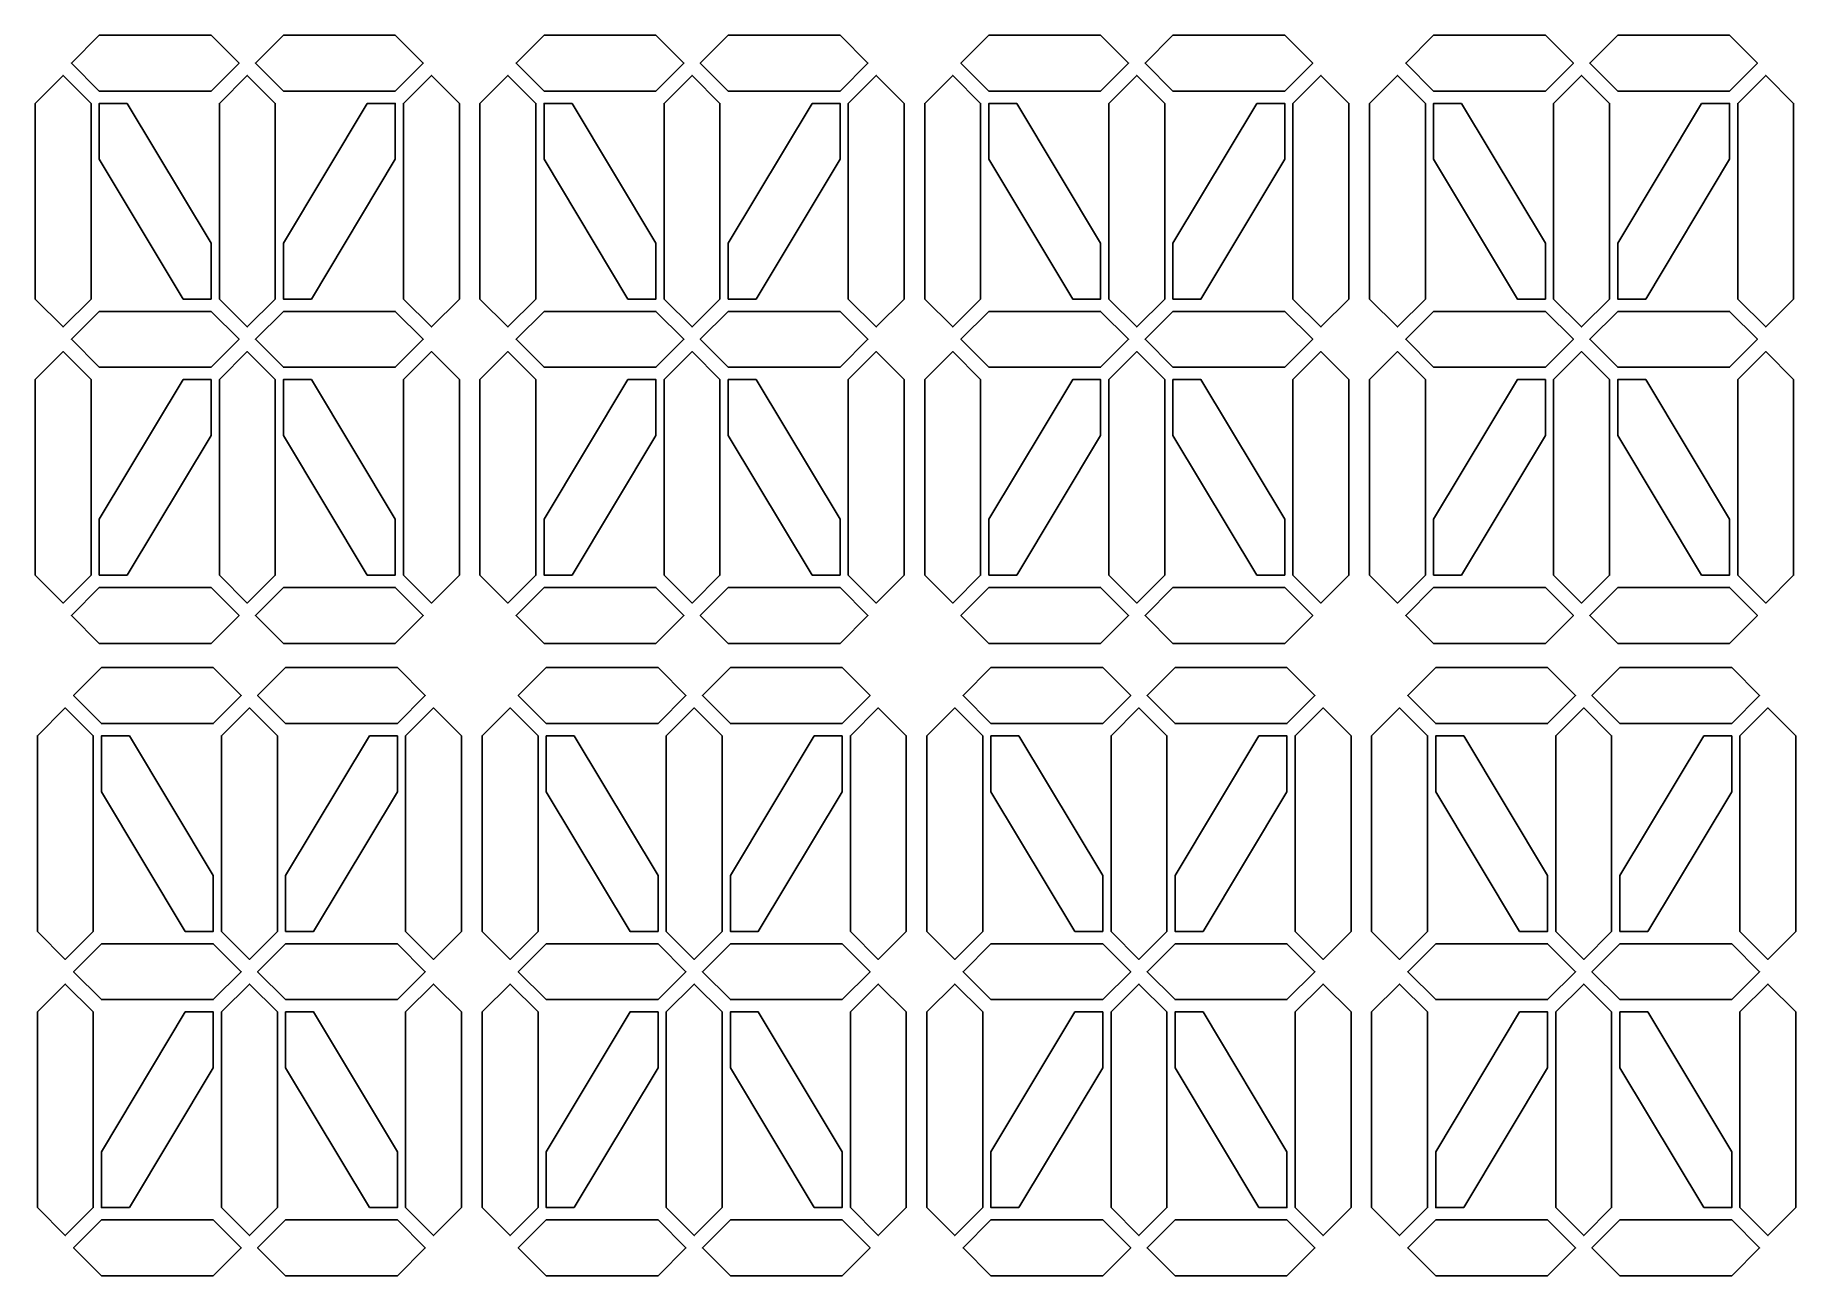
# Model space of a CAD drawing. Extents: x -218 to 99, y -91 to 132.
import ezdxf

# ---------------------------------------------------------------- set-up
doc = ezdxf.new("R2010")
doc.units = 0
doc.layers.add('LAYER_1', color=7, linetype='CONTINUOUS')

msp = doc.modelspace()

# ---------------------------------------------------------------- linework, layer by layer
at = {"layer": 'LAYER_1'}
for points in [[(-206.2916, 132.2974), (-206.2916, 132.2974), (-186.1831, 132.2974), (-186.1831, 132.2974), (-186.1831, 132.2974), (-186.1831, 132.2974), (-181.1561, 127.2704), (-181.1561, 127.2704), (-181.1561, 127.2704), (-181.1561, 127.2704), (-186.1831, 122.2434), (-186.1831, 122.2434), (-186.1831, 122.2434), (-186.1831, 122.2434), (-206.2916, 122.2434), (-206.2916, 122.2434), (-206.2916, 122.2434), (-206.2916, 122.2434), (-211.3186, 127.2704), (-211.3186, 127.2704), (-211.3186, 127.2704), (-211.3186, 127.2704), (-206.2916, 132.2974), (-206.2916, 132.2974)], [(-173.1733, 132.2974), (-173.1733, 132.2974), (-153.0648, 132.2974), (-153.0648, 132.2974), (-153.0648, 132.2974), (-153.0648, 132.2974), (-148.0378, 127.2704), (-148.0378, 127.2704), (-148.0378, 127.2704), (-148.0378, 127.2704), (-153.0648, 122.2434), (-153.0648, 122.2434), (-153.0648, 122.2434), (-153.0648, 122.2434), (-173.1733, 122.2434), (-173.1733, 122.2434), (-173.1733, 122.2434), (-173.1733, 122.2434), (-178.2003, 127.2704), (-178.2003, 127.2704), (-178.2003, 127.2704), (-178.2003, 127.2704), (-173.1733, 132.2974), (-173.1733, 132.2974)], [(-126.2913, 132.2974), (-126.2913, 132.2974), (-106.1828, 132.2974), (-106.1828, 132.2974), (-106.1828, 132.2974), (-106.1828, 132.2974), (-101.1558, 127.2704), (-101.1558, 127.2704), (-101.1558, 127.2704), (-101.1558, 127.2704), (-106.1828, 122.2434), (-106.1828, 122.2434), (-106.1828, 122.2434), (-106.1828, 122.2434), (-126.2913, 122.2434), (-126.2913, 122.2434), (-126.2913, 122.2434), (-126.2913, 122.2434), (-131.3183, 127.2704), (-131.3183, 127.2704), (-131.3183, 127.2704), (-131.3183, 127.2704), (-126.2913, 132.2974), (-126.2913, 132.2974)], [(-93.173, 132.2974), (-93.173, 132.2974), (-73.0645, 132.2974), (-73.0645, 132.2974), (-73.0645, 132.2974), (-73.0645, 132.2974), (-68.0375, 127.2704), (-68.0375, 127.2704), (-68.0375, 127.2704), (-68.0375, 127.2704), (-73.0645, 122.2434), (-73.0645, 122.2434), (-73.0645, 122.2434), (-73.0645, 122.2434), (-93.173, 122.2434), (-93.173, 122.2434), (-93.173, 122.2434), (-93.173, 122.2434), (-98.2, 127.2704), (-98.2, 127.2704), (-98.2, 127.2704), (-98.2, 127.2704), (-93.173, 132.2974), (-93.173, 132.2974)], [(-46.2915, 132.2974), (-46.2915, 132.2974), (-26.183, 132.2974), (-26.183, 132.2974), (-26.183, 132.2974), (-26.183, 132.2974), (-21.156, 127.2704), (-21.156, 127.2704), (-21.156, 127.2704), (-21.156, 127.2704), (-26.183, 122.2434), (-26.183, 122.2434), (-26.183, 122.2434), (-26.183, 122.2434), (-46.2915, 122.2434), (-46.2915, 122.2434), (-46.2915, 122.2434), (-46.2915, 122.2434), (-51.3185, 127.2704), (-51.3185, 127.2704), (-51.3185, 127.2704), (-51.3185, 127.2704), (-46.2915, 132.2974), (-46.2915, 132.2974)], [(-13.1732, 132.2974), (-13.1732, 132.2974), (6.9353, 132.2974), (6.9353, 132.2974), (6.9353, 132.2974), (6.9353, 132.2974), (11.9623, 127.2704), (11.9623, 127.2704), (11.9623, 127.2704), (11.9623, 127.2704), (6.9353, 122.2434), (6.9353, 122.2434), (6.9353, 122.2434), (6.9353, 122.2434), (-13.1732, 122.2434), (-13.1732, 122.2434), (-13.1732, 122.2434), (-13.1732, 122.2434), (-18.2002, 127.2704), (-18.2002, 127.2704), (-18.2002, 127.2704), (-18.2002, 127.2704), (-13.1732, 132.2974), (-13.1732, 132.2974)], [(33.7088, 132.2974), (33.7088, 132.2974), (53.8173, 132.2974), (53.8173, 132.2974), (53.8173, 132.2974), (53.8173, 132.2974), (58.8443, 127.2704), (58.8443, 127.2704), (58.8443, 127.2704), (58.8443, 127.2704), (53.8173, 122.2434), (53.8173, 122.2434), (53.8173, 122.2434), (53.8173, 122.2434), (33.7088, 122.2434), (33.7088, 122.2434), (33.7088, 122.2434), (33.7088, 122.2434), (28.6818, 127.2704), (28.6818, 127.2704), (28.6818, 127.2704), (28.6818, 127.2704), (33.7088, 132.2974), (33.7088, 132.2974)], [(66.8271, 132.2974), (66.8271, 132.2974), (86.9356, 132.2974), (86.9356, 132.2974), (86.9356, 132.2974), (86.9356, 132.2974), (91.9626, 127.2704), (91.9626, 127.2704), (91.9626, 127.2704), (91.9626, 127.2704), (86.9356, 122.2434), (86.9356, 122.2434), (86.9356, 122.2434), (86.9356, 122.2434), (66.8271, 122.2434), (66.8271, 122.2434), (66.8271, 122.2434), (66.8271, 122.2434), (61.8001, 127.2704), (61.8001, 127.2704), (61.8001, 127.2704), (61.8001, 127.2704), (66.8271, 132.2974), (66.8271, 132.2974)], [(-217.8235, 84.8368), (-217.8235, 84.8368), (-217.8235, 120.0266), (-217.8235, 120.0266), (-217.8235, 120.0266), (-217.8235, 120.0266), (-212.7965, 125.0536), (-212.7965, 125.0536), (-212.7965, 125.0536), (-212.7965, 125.0536), (-207.7695, 120.0266), (-207.7695, 120.0266), (-207.7695, 120.0266), (-207.7695, 120.0266), (-207.7695, 84.8368), (-207.7695, 84.8368), (-207.7695, 84.8368), (-207.7695, 84.8368), (-212.7965, 79.8098), (-212.7965, 79.8098), (-212.7965, 79.8098), (-212.7965, 79.8098), (-217.8235, 84.8368), (-217.8235, 84.8368)], [(-184.7052, 84.8368), (-184.7052, 84.8368), (-184.7052, 120.0266), (-184.7052, 120.0266), (-184.7052, 120.0266), (-184.7052, 120.0266), (-179.6782, 125.0536), (-179.6782, 125.0536), (-179.6782, 125.0536), (-179.6782, 125.0536), (-174.6512, 120.0266), (-174.6512, 120.0266), (-174.6512, 120.0266), (-174.6512, 120.0266), (-174.6512, 84.8368), (-174.6512, 84.8368), (-174.6512, 84.8368), (-174.6512, 84.8368), (-179.6782, 79.8098), (-179.6782, 79.8098), (-179.6782, 79.8098), (-179.6782, 79.8098), (-184.7052, 84.8368), (-184.7052, 84.8368)], [(-151.5869, 84.8368), (-151.5869, 84.8368), (-151.5869, 120.0266), (-151.5869, 120.0266), (-151.5869, 120.0266), (-151.5869, 120.0266), (-146.5599, 125.0536), (-146.5599, 125.0536), (-146.5599, 125.0536), (-146.5599, 125.0536), (-141.5329, 120.0266), (-141.5329, 120.0266), (-141.5329, 120.0266), (-141.5329, 120.0266), (-141.5329, 84.8368), (-141.5329, 84.8368), (-141.5329, 84.8368), (-141.5329, 84.8368), (-146.5599, 79.8098), (-146.5599, 79.8098), (-146.5599, 79.8098), (-146.5599, 79.8098), (-151.5869, 84.8368), (-151.5869, 84.8368)], [(-137.8232, 84.8368), (-137.8232, 84.8368), (-137.8232, 120.0266), (-137.8232, 120.0266), (-137.8232, 120.0266), (-137.8232, 120.0266), (-132.7962, 125.0536), (-132.7962, 125.0536), (-132.7962, 125.0536), (-132.7962, 125.0536), (-127.7692, 120.0266), (-127.7692, 120.0266), (-127.7692, 120.0266), (-127.7692, 120.0266), (-127.7692, 84.8368), (-127.7692, 84.8368), (-127.7692, 84.8368), (-127.7692, 84.8368), (-132.7962, 79.8098), (-132.7962, 79.8098), (-132.7962, 79.8098), (-132.7962, 79.8098), (-137.8232, 84.8368), (-137.8232, 84.8368)], [(-104.7049, 84.8368), (-104.7049, 84.8368), (-104.7049, 120.0266), (-104.7049, 120.0266), (-104.7049, 120.0266), (-104.7049, 120.0266), (-99.6779, 125.0536), (-99.6779, 125.0536), (-99.6779, 125.0536), (-99.6779, 125.0536), (-94.6509, 120.0266), (-94.6509, 120.0266), (-94.6509, 120.0266), (-94.6509, 120.0266), (-94.6509, 84.8368), (-94.6509, 84.8368), (-94.6509, 84.8368), (-94.6509, 84.8368), (-99.6779, 79.8098), (-99.6779, 79.8098), (-99.6779, 79.8098), (-99.6779, 79.8098), (-104.7049, 84.8368), (-104.7049, 84.8368)], [(-71.5866, 84.8368), (-71.5866, 84.8368), (-71.5866, 120.0266), (-71.5866, 120.0266), (-71.5866, 120.0266), (-71.5866, 120.0266), (-66.5596, 125.0536), (-66.5596, 125.0536), (-66.5596, 125.0536), (-66.5596, 125.0536), (-61.5326, 120.0266), (-61.5326, 120.0266), (-61.5326, 120.0266), (-61.5326, 120.0266), (-61.5326, 84.8368), (-61.5326, 84.8368), (-61.5326, 84.8368), (-61.5326, 84.8368), (-66.5596, 79.8098), (-66.5596, 79.8098), (-66.5596, 79.8098), (-66.5596, 79.8098), (-71.5866, 84.8368), (-71.5866, 84.8368)], [(-57.8234, 84.8368), (-57.8234, 84.8368), (-57.8234, 120.0266), (-57.8234, 120.0266), (-57.8234, 120.0266), (-57.8234, 120.0266), (-52.7964, 125.0536), (-52.7964, 125.0536), (-52.7964, 125.0536), (-52.7964, 125.0536), (-47.7694, 120.0266), (-47.7694, 120.0266), (-47.7694, 120.0266), (-47.7694, 120.0266), (-47.7694, 84.8368), (-47.7694, 84.8368), (-47.7694, 84.8368), (-47.7694, 84.8368), (-52.7964, 79.8098), (-52.7964, 79.8098), (-52.7964, 79.8098), (-52.7964, 79.8098), (-57.8234, 84.8368), (-57.8234, 84.8368)], [(-24.7051, 84.8368), (-24.7051, 84.8368), (-24.7051, 120.0266), (-24.7051, 120.0266), (-24.7051, 120.0266), (-24.7051, 120.0266), (-19.6781, 125.0536), (-19.6781, 125.0536), (-19.6781, 125.0536), (-19.6781, 125.0536), (-14.6511, 120.0266), (-14.6511, 120.0266), (-14.6511, 120.0266), (-14.6511, 120.0266), (-14.6511, 84.8368), (-14.6511, 84.8368), (-14.6511, 84.8368), (-14.6511, 84.8368), (-19.6781, 79.8098), (-19.6781, 79.8098), (-19.6781, 79.8098), (-19.6781, 79.8098), (-24.7051, 84.8368), (-24.7051, 84.8368)], [(8.4132, 84.8368), (8.4132, 84.8368), (8.4132, 120.0266), (8.4132, 120.0266), (8.4132, 120.0266), (8.4132, 120.0266), (13.4402, 125.0536), (13.4402, 125.0536), (13.4402, 125.0536), (13.4402, 125.0536), (18.4672, 120.0266), (18.4672, 120.0266), (18.4672, 120.0266), (18.4672, 120.0266), (18.4672, 84.8368), (18.4672, 84.8368), (18.4672, 84.8368), (18.4672, 84.8368), (13.4402, 79.8098), (13.4402, 79.8098), (13.4402, 79.8098), (13.4402, 79.8098), (8.4132, 84.8368), (8.4132, 84.8368)], [(22.1769, 84.8368), (22.1769, 84.8368), (22.1769, 120.0266), (22.1769, 120.0266), (22.1769, 120.0266), (22.1769, 120.0266), (27.2039, 125.0536), (27.2039, 125.0536), (27.2039, 125.0536), (27.2039, 125.0536), (32.2309, 120.0266), (32.2309, 120.0266), (32.2309, 120.0266), (32.2309, 120.0266), (32.2309, 84.8368), (32.2309, 84.8368), (32.2309, 84.8368), (32.2309, 84.8368), (27.2039, 79.8098), (27.2039, 79.8098), (27.2039, 79.8098), (27.2039, 79.8098), (22.1769, 84.8368), (22.1769, 84.8368)], [(55.2952, 84.8368), (55.2952, 84.8368), (55.2952, 120.0266), (55.2952, 120.0266), (55.2952, 120.0266), (55.2952, 120.0266), (60.3222, 125.0536), (60.3222, 125.0536), (60.3222, 125.0536), (60.3222, 125.0536), (65.3492, 120.0266), (65.3492, 120.0266), (65.3492, 120.0266), (65.3492, 120.0266), (65.3492, 84.8368), (65.3492, 84.8368), (65.3492, 84.8368), (65.3492, 84.8368), (60.3222, 79.8098), (60.3222, 79.8098), (60.3222, 79.8098), (60.3222, 79.8098), (55.2952, 84.8368), (55.2952, 84.8368)], [(88.4135, 84.8368), (88.4135, 84.8368), (88.4135, 120.0266), (88.4135, 120.0266), (88.4135, 120.0266), (88.4135, 120.0266), (93.4405, 125.0536), (93.4405, 125.0536), (93.4405, 125.0536), (93.4405, 125.0536), (98.4675, 120.0266), (98.4675, 120.0266), (98.4675, 120.0266), (98.4675, 120.0266), (98.4675, 84.8368), (98.4675, 84.8368), (98.4675, 84.8368), (98.4675, 84.8368), (93.4405, 79.8098), (93.4405, 79.8098), (93.4405, 79.8098), (93.4405, 79.8098), (88.4135, 84.8368), (88.4135, 84.8368)], [(-201.2644, 120.0263), (-201.2644, 120.0263), (-186.1832, 94.8911), (-186.1832, 94.8911), (-186.1832, 94.8911), (-186.1832, 94.8911), (-186.1832, 84.8369), (-186.1832, 84.8369), (-186.1832, 84.8369), (-186.1832, 84.8369), (-191.2104, 84.8369), (-191.2104, 84.8369), (-191.2104, 84.8369), (-191.2104, 84.8369), (-206.2916, 109.9723), (-206.2916, 109.9723), (-206.2916, 109.9723), (-206.2916, 109.9723), (-206.2916, 120.0263), (-206.2916, 120.0263), (-206.2916, 120.0263), (-206.2916, 120.0263), (-201.2644, 120.0263), (-201.2644, 120.0263)], [(-158.092, 120.0263), (-158.092, 120.0263), (-173.1733, 94.8911), (-173.1733, 94.8911), (-173.1733, 94.8911), (-173.1733, 94.8911), (-173.1733, 84.8369), (-173.1733, 84.8369), (-173.1733, 84.8369), (-173.1733, 84.8369), (-168.1461, 84.8369), (-168.1461, 84.8369), (-168.1461, 84.8369), (-168.1461, 84.8369), (-153.0648, 109.9723), (-153.0648, 109.9723), (-153.0648, 109.9723), (-153.0648, 109.9723), (-153.0648, 120.0263), (-153.0648, 120.0263), (-153.0648, 120.0263), (-153.0648, 120.0263), (-158.092, 120.0263), (-158.092, 120.0263)], [(-121.2641, 120.0263), (-121.2641, 120.0263), (-106.1829, 94.8911), (-106.1829, 94.8911), (-106.1829, 94.8911), (-106.1829, 94.8911), (-106.1829, 84.8369), (-106.1829, 84.8369), (-106.1829, 84.8369), (-106.1829, 84.8369), (-111.2101, 84.8369), (-111.2101, 84.8369), (-111.2101, 84.8369), (-111.2101, 84.8369), (-126.2913, 109.9723), (-126.2913, 109.9723), (-126.2913, 109.9723), (-126.2913, 109.9723), (-126.2913, 120.0263), (-126.2913, 120.0263), (-126.2913, 120.0263), (-126.2913, 120.0263), (-121.2641, 120.0263), (-121.2641, 120.0263)], [(-78.0917, 120.0263), (-78.0917, 120.0263), (-93.173, 94.8911), (-93.173, 94.8911), (-93.173, 94.8911), (-93.173, 94.8911), (-93.173, 84.8369), (-93.173, 84.8369), (-93.173, 84.8369), (-93.173, 84.8369), (-88.1458, 84.8369), (-88.1458, 84.8369), (-88.1458, 84.8369), (-88.1458, 84.8369), (-73.0645, 109.9723), (-73.0645, 109.9723), (-73.0645, 109.9723), (-73.0645, 109.9723), (-73.0645, 120.0263), (-73.0645, 120.0263), (-73.0645, 120.0263), (-73.0645, 120.0263), (-78.0917, 120.0263), (-78.0917, 120.0263)], [(-41.2643, 120.0263), (-41.2643, 120.0263), (-26.1831, 94.8911), (-26.1831, 94.8911), (-26.1831, 94.8911), (-26.1831, 94.8911), (-26.1831, 84.8369), (-26.1831, 84.8369), (-26.1831, 84.8369), (-26.1831, 84.8369), (-31.2103, 84.8369), (-31.2103, 84.8369), (-31.2103, 84.8369), (-31.2103, 84.8369), (-46.2915, 109.9723), (-46.2915, 109.9723), (-46.2915, 109.9723), (-46.2915, 109.9723), (-46.2915, 120.0263), (-46.2915, 120.0263), (-46.2915, 120.0263), (-46.2915, 120.0263), (-41.2643, 120.0263), (-41.2643, 120.0263)], [(1.9081, 120.0263), (1.9081, 120.0263), (-13.1732, 94.8911), (-13.1732, 94.8911), (-13.1732, 94.8911), (-13.1732, 94.8911), (-13.1732, 84.8369), (-13.1732, 84.8369), (-13.1732, 84.8369), (-13.1732, 84.8369), (-8.146, 84.8369), (-8.146, 84.8369), (-8.146, 84.8369), (-8.146, 84.8369), (6.9353, 109.9723), (6.9353, 109.9723), (6.9353, 109.9723), (6.9353, 109.9723), (6.9353, 120.0263), (6.9353, 120.0263), (6.9353, 120.0263), (6.9353, 120.0263), (1.9081, 120.0263), (1.9081, 120.0263)], [(38.736, 120.0263), (38.736, 120.0263), (53.8172, 94.8911), (53.8172, 94.8911), (53.8172, 94.8911), (53.8172, 94.8911), (53.8172, 84.8369), (53.8172, 84.8369), (53.8172, 84.8369), (53.8172, 84.8369), (48.79, 84.8369), (48.79, 84.8369), (48.79, 84.8369), (48.79, 84.8369), (33.7088, 109.9723), (33.7088, 109.9723), (33.7088, 109.9723), (33.7088, 109.9723), (33.7088, 120.0263), (33.7088, 120.0263), (33.7088, 120.0263), (33.7088, 120.0263), (38.736, 120.0263), (38.736, 120.0263)], [(81.9084, 120.0263), (81.9084, 120.0263), (66.8271, 94.8911), (66.8271, 94.8911), (66.8271, 94.8911), (66.8271, 94.8911), (66.8271, 84.8369), (66.8271, 84.8369), (66.8271, 84.8369), (66.8271, 84.8369), (71.8543, 84.8369), (71.8543, 84.8369), (71.8543, 84.8369), (71.8543, 84.8369), (86.9356, 109.9723), (86.9356, 109.9723), (86.9356, 109.9723), (86.9356, 109.9723), (86.9356, 120.0263), (86.9356, 120.0263), (86.9356, 120.0263), (86.9356, 120.0263), (81.9084, 120.0263), (81.9084, 120.0263)], [(-206.2916, 82.6199), (-206.2916, 82.6199), (-186.1831, 82.6199), (-186.1831, 82.6199), (-186.1831, 82.6199), (-186.1831, 82.6199), (-181.1561, 77.5929), (-181.1561, 77.5929), (-181.1561, 77.5929), (-181.1561, 77.5929), (-186.1831, 72.5659), (-186.1831, 72.5659), (-186.1831, 72.5659), (-186.1831, 72.5659), (-206.2916, 72.5659), (-206.2916, 72.5659), (-206.2916, 72.5659), (-206.2916, 72.5659), (-211.3186, 77.5929), (-211.3186, 77.5929), (-211.3186, 77.5929), (-211.3186, 77.5929), (-206.2916, 82.6199), (-206.2916, 82.6199)], [(-173.1733, 82.6199), (-173.1733, 82.6199), (-153.0648, 82.6199), (-153.0648, 82.6199), (-153.0648, 82.6199), (-153.0648, 82.6199), (-148.0378, 77.5929), (-148.0378, 77.5929), (-148.0378, 77.5929), (-148.0378, 77.5929), (-153.0648, 72.5659), (-153.0648, 72.5659), (-153.0648, 72.5659), (-153.0648, 72.5659), (-173.1733, 72.5659), (-173.1733, 72.5659), (-173.1733, 72.5659), (-173.1733, 72.5659), (-178.2003, 77.5929), (-178.2003, 77.5929), (-178.2003, 77.5929), (-178.2003, 77.5929), (-173.1733, 82.6199), (-173.1733, 82.6199)], [(-126.2913, 82.6199), (-126.2913, 82.6199), (-106.1828, 82.6199), (-106.1828, 82.6199), (-106.1828, 82.6199), (-106.1828, 82.6199), (-101.1558, 77.5929), (-101.1558, 77.5929), (-101.1558, 77.5929), (-101.1558, 77.5929), (-106.1828, 72.5659), (-106.1828, 72.5659), (-106.1828, 72.5659), (-106.1828, 72.5659), (-126.2913, 72.5659), (-126.2913, 72.5659), (-126.2913, 72.5659), (-126.2913, 72.5659), (-131.3183, 77.5929), (-131.3183, 77.5929), (-131.3183, 77.5929), (-131.3183, 77.5929), (-126.2913, 82.6199), (-126.2913, 82.6199)], [(-93.173, 82.6199), (-93.173, 82.6199), (-73.0645, 82.6199), (-73.0645, 82.6199), (-73.0645, 82.6199), (-73.0645, 82.6199), (-68.0375, 77.5929), (-68.0375, 77.5929), (-68.0375, 77.5929), (-68.0375, 77.5929), (-73.0645, 72.5659), (-73.0645, 72.5659), (-73.0645, 72.5659), (-73.0645, 72.5659), (-93.173, 72.5659), (-93.173, 72.5659), (-93.173, 72.5659), (-93.173, 72.5659), (-98.2, 77.5929), (-98.2, 77.5929), (-98.2, 77.5929), (-98.2, 77.5929), (-93.173, 82.6199), (-93.173, 82.6199)], [(-46.2915, 82.6199), (-46.2915, 82.6199), (-26.183, 82.6199), (-26.183, 82.6199), (-26.183, 82.6199), (-26.183, 82.6199), (-21.156, 77.5929), (-21.156, 77.5929), (-21.156, 77.5929), (-21.156, 77.5929), (-26.183, 72.5659), (-26.183, 72.5659), (-26.183, 72.5659), (-26.183, 72.5659), (-46.2915, 72.5659), (-46.2915, 72.5659), (-46.2915, 72.5659), (-46.2915, 72.5659), (-51.3185, 77.5929), (-51.3185, 77.5929), (-51.3185, 77.5929), (-51.3185, 77.5929), (-46.2915, 82.6199), (-46.2915, 82.6199)], [(-13.1732, 82.6199), (-13.1732, 82.6199), (6.9353, 82.6199), (6.9353, 82.6199), (6.9353, 82.6199), (6.9353, 82.6199), (11.9623, 77.5929), (11.9623, 77.5929), (11.9623, 77.5929), (11.9623, 77.5929), (6.9353, 72.5659), (6.9353, 72.5659), (6.9353, 72.5659), (6.9353, 72.5659), (-13.1732, 72.5659), (-13.1732, 72.5659), (-13.1732, 72.5659), (-13.1732, 72.5659), (-18.2002, 77.5929), (-18.2002, 77.5929), (-18.2002, 77.5929), (-18.2002, 77.5929), (-13.1732, 82.6199), (-13.1732, 82.6199)], [(33.7088, 82.6199), (33.7088, 82.6199), (53.8173, 82.6199), (53.8173, 82.6199), (53.8173, 82.6199), (53.8173, 82.6199), (58.8443, 77.5929), (58.8443, 77.5929), (58.8443, 77.5929), (58.8443, 77.5929), (53.8173, 72.5659), (53.8173, 72.5659), (53.8173, 72.5659), (53.8173, 72.5659), (33.7088, 72.5659), (33.7088, 72.5659), (33.7088, 72.5659), (33.7088, 72.5659), (28.6818, 77.5929), (28.6818, 77.5929), (28.6818, 77.5929), (28.6818, 77.5929), (33.7088, 82.6199), (33.7088, 82.6199)], [(66.8271, 82.6199), (66.8271, 82.6199), (86.9356, 82.6199), (86.9356, 82.6199), (86.9356, 82.6199), (86.9356, 82.6199), (91.9626, 77.5929), (91.9626, 77.5929), (91.9626, 77.5929), (91.9626, 77.5929), (86.9356, 72.5659), (86.9356, 72.5659), (86.9356, 72.5659), (86.9356, 72.5659), (66.8271, 72.5659), (66.8271, 72.5659), (66.8271, 72.5659), (66.8271, 72.5659), (61.8001, 77.5929), (61.8001, 77.5929), (61.8001, 77.5929), (61.8001, 77.5929), (66.8271, 82.6199), (66.8271, 82.6199)], [(-217.8235, 35.1593), (-217.8235, 35.1593), (-217.8235, 70.3491), (-217.8235, 70.3491), (-217.8235, 70.3491), (-217.8235, 70.3491), (-212.7965, 75.3761), (-212.7965, 75.3761), (-212.7965, 75.3761), (-212.7965, 75.3761), (-207.7695, 70.3491), (-207.7695, 70.3491), (-207.7695, 70.3491), (-207.7695, 70.3491), (-207.7695, 35.1593), (-207.7695, 35.1593), (-207.7695, 35.1593), (-207.7695, 35.1593), (-212.7965, 30.1323), (-212.7965, 30.1323), (-212.7965, 30.1323), (-212.7965, 30.1323), (-217.8235, 35.1593), (-217.8235, 35.1593)], [(-184.7052, 35.1593), (-184.7052, 35.1593), (-184.7052, 70.3491), (-184.7052, 70.3491), (-184.7052, 70.3491), (-184.7052, 70.3491), (-179.6782, 75.3761), (-179.6782, 75.3761), (-179.6782, 75.3761), (-179.6782, 75.3761), (-174.6512, 70.3491), (-174.6512, 70.3491), (-174.6512, 70.3491), (-174.6512, 70.3491), (-174.6512, 35.1593), (-174.6512, 35.1593), (-174.6512, 35.1593), (-174.6512, 35.1593), (-179.6782, 30.1323), (-179.6782, 30.1323), (-179.6782, 30.1323), (-179.6782, 30.1323), (-184.7052, 35.1593), (-184.7052, 35.1593)], [(-151.5869, 35.1593), (-151.5869, 35.1593), (-151.5869, 70.3491), (-151.5869, 70.3491), (-151.5869, 70.3491), (-151.5869, 70.3491), (-146.5599, 75.3761), (-146.5599, 75.3761), (-146.5599, 75.3761), (-146.5599, 75.3761), (-141.5329, 70.3491), (-141.5329, 70.3491), (-141.5329, 70.3491), (-141.5329, 70.3491), (-141.5329, 35.1593), (-141.5329, 35.1593), (-141.5329, 35.1593), (-141.5329, 35.1593), (-146.5599, 30.1323), (-146.5599, 30.1323), (-146.5599, 30.1323), (-146.5599, 30.1323), (-151.5869, 35.1593), (-151.5869, 35.1593)], [(-137.8232, 35.1593), (-137.8232, 35.1593), (-137.8232, 70.3491), (-137.8232, 70.3491), (-137.8232, 70.3491), (-137.8232, 70.3491), (-132.7962, 75.3761), (-132.7962, 75.3761), (-132.7962, 75.3761), (-132.7962, 75.3761), (-127.7692, 70.3491), (-127.7692, 70.3491), (-127.7692, 70.3491), (-127.7692, 70.3491), (-127.7692, 35.1593), (-127.7692, 35.1593), (-127.7692, 35.1593), (-127.7692, 35.1593), (-132.7962, 30.1323), (-132.7962, 30.1323), (-132.7962, 30.1323), (-132.7962, 30.1323), (-137.8232, 35.1593), (-137.8232, 35.1593)], [(-104.7049, 35.1593), (-104.7049, 35.1593), (-104.7049, 70.3491), (-104.7049, 70.3491), (-104.7049, 70.3491), (-104.7049, 70.3491), (-99.6779, 75.3761), (-99.6779, 75.3761), (-99.6779, 75.3761), (-99.6779, 75.3761), (-94.6509, 70.3491), (-94.6509, 70.3491), (-94.6509, 70.3491), (-94.6509, 70.3491), (-94.6509, 35.1593), (-94.6509, 35.1593), (-94.6509, 35.1593), (-94.6509, 35.1593), (-99.6779, 30.1323), (-99.6779, 30.1323), (-99.6779, 30.1323), (-99.6779, 30.1323), (-104.7049, 35.1593), (-104.7049, 35.1593)], [(-71.5866, 35.1593), (-71.5866, 35.1593), (-71.5866, 70.3491), (-71.5866, 70.3491), (-71.5866, 70.3491), (-71.5866, 70.3491), (-66.5596, 75.3761), (-66.5596, 75.3761), (-66.5596, 75.3761), (-66.5596, 75.3761), (-61.5326, 70.3491), (-61.5326, 70.3491), (-61.5326, 70.3491), (-61.5326, 70.3491), (-61.5326, 35.1593), (-61.5326, 35.1593), (-61.5326, 35.1593), (-61.5326, 35.1593), (-66.5596, 30.1323), (-66.5596, 30.1323), (-66.5596, 30.1323), (-66.5596, 30.1323), (-71.5866, 35.1593), (-71.5866, 35.1593)], [(-57.8234, 35.1593), (-57.8234, 35.1593), (-57.8234, 70.3491), (-57.8234, 70.3491), (-57.8234, 70.3491), (-57.8234, 70.3491), (-52.7964, 75.3761), (-52.7964, 75.3761), (-52.7964, 75.3761), (-52.7964, 75.3761), (-47.7694, 70.3491), (-47.7694, 70.3491), (-47.7694, 70.3491), (-47.7694, 70.3491), (-47.7694, 35.1593), (-47.7694, 35.1593), (-47.7694, 35.1593), (-47.7694, 35.1593), (-52.7964, 30.1323), (-52.7964, 30.1323), (-52.7964, 30.1323), (-52.7964, 30.1323), (-57.8234, 35.1593), (-57.8234, 35.1593)], [(-24.7051, 35.1593), (-24.7051, 35.1593), (-24.7051, 70.3491), (-24.7051, 70.3491), (-24.7051, 70.3491), (-24.7051, 70.3491), (-19.6781, 75.3761), (-19.6781, 75.3761), (-19.6781, 75.3761), (-19.6781, 75.3761), (-14.6511, 70.3491), (-14.6511, 70.3491), (-14.6511, 70.3491), (-14.6511, 70.3491), (-14.6511, 35.1593), (-14.6511, 35.1593), (-14.6511, 35.1593), (-14.6511, 35.1593), (-19.6781, 30.1323), (-19.6781, 30.1323), (-19.6781, 30.1323), (-19.6781, 30.1323), (-24.7051, 35.1593), (-24.7051, 35.1593)], [(8.4132, 35.1593), (8.4132, 35.1593), (8.4132, 70.3491), (8.4132, 70.3491), (8.4132, 70.3491), (8.4132, 70.3491), (13.4402, 75.3761), (13.4402, 75.3761), (13.4402, 75.3761), (13.4402, 75.3761), (18.4672, 70.3491), (18.4672, 70.3491), (18.4672, 70.3491), (18.4672, 70.3491), (18.4672, 35.1593), (18.4672, 35.1593), (18.4672, 35.1593), (18.4672, 35.1593), (13.4402, 30.1323), (13.4402, 30.1323), (13.4402, 30.1323), (13.4402, 30.1323), (8.4132, 35.1593), (8.4132, 35.1593)], [(22.1769, 35.1593), (22.1769, 35.1593), (22.1769, 70.3491), (22.1769, 70.3491), (22.1769, 70.3491), (22.1769, 70.3491), (27.2039, 75.3761), (27.2039, 75.3761), (27.2039, 75.3761), (27.2039, 75.3761), (32.2309, 70.3491), (32.2309, 70.3491), (32.2309, 70.3491), (32.2309, 70.3491), (32.2309, 35.1593), (32.2309, 35.1593), (32.2309, 35.1593), (32.2309, 35.1593), (27.2039, 30.1323), (27.2039, 30.1323), (27.2039, 30.1323), (27.2039, 30.1323), (22.1769, 35.1593), (22.1769, 35.1593)], [(55.2952, 35.1593), (55.2952, 35.1593), (55.2952, 70.3491), (55.2952, 70.3491), (55.2952, 70.3491), (55.2952, 70.3491), (60.3222, 75.3761), (60.3222, 75.3761), (60.3222, 75.3761), (60.3222, 75.3761), (65.3492, 70.3491), (65.3492, 70.3491), (65.3492, 70.3491), (65.3492, 70.3491), (65.3492, 35.1593), (65.3492, 35.1593), (65.3492, 35.1593), (65.3492, 35.1593), (60.3222, 30.1323), (60.3222, 30.1323), (60.3222, 30.1323), (60.3222, 30.1323), (55.2952, 35.1593), (55.2952, 35.1593)], [(88.4135, 35.1593), (88.4135, 35.1593), (88.4135, 70.3491), (88.4135, 70.3491), (88.4135, 70.3491), (88.4135, 70.3491), (93.4405, 75.3761), (93.4405, 75.3761), (93.4405, 75.3761), (93.4405, 75.3761), (98.4675, 70.3491), (98.4675, 70.3491), (98.4675, 70.3491), (98.4675, 70.3491), (98.4675, 35.1593), (98.4675, 35.1593), (98.4675, 35.1593), (98.4675, 35.1593), (93.4405, 30.1323), (93.4405, 30.1323), (93.4405, 30.1323), (93.4405, 30.1323), (88.4135, 35.1593), (88.4135, 35.1593)], [(-201.2644, 35.1594), (-201.2644, 35.1594), (-186.1832, 60.2948), (-186.1832, 60.2948), (-186.1832, 60.2948), (-186.1832, 60.2948), (-186.1832, 70.3488), (-186.1832, 70.3488), (-186.1832, 70.3488), (-186.1832, 70.3488), (-191.2104, 70.3488), (-191.2104, 70.3488), (-191.2104, 70.3488), (-191.2104, 70.3488), (-206.2916, 45.2136), (-206.2916, 45.2136), (-206.2916, 45.2136), (-206.2916, 45.2136), (-206.2916, 35.1594), (-206.2916, 35.1594), (-206.2916, 35.1594), (-206.2916, 35.1594), (-201.2644, 35.1594), (-201.2644, 35.1594)], [(-158.092, 35.1594), (-158.092, 35.1594), (-173.1733, 60.2948), (-173.1733, 60.2948), (-173.1733, 60.2948), (-173.1733, 60.2948), (-173.1733, 70.3488), (-173.1733, 70.3488), (-173.1733, 70.3488), (-173.1733, 70.3488), (-168.1461, 70.3488), (-168.1461, 70.3488), (-168.1461, 70.3488), (-168.1461, 70.3488), (-153.0648, 45.2136), (-153.0648, 45.2136), (-153.0648, 45.2136), (-153.0648, 45.2136), (-153.0648, 35.1594), (-153.0648, 35.1594), (-153.0648, 35.1594), (-153.0648, 35.1594), (-158.092, 35.1594), (-158.092, 35.1594)], [(-121.2641, 35.1594), (-121.2641, 35.1594), (-106.1829, 60.2948), (-106.1829, 60.2948), (-106.1829, 60.2948), (-106.1829, 60.2948), (-106.1829, 70.3488), (-106.1829, 70.3488), (-106.1829, 70.3488), (-106.1829, 70.3488), (-111.2101, 70.3488), (-111.2101, 70.3488), (-111.2101, 70.3488), (-111.2101, 70.3488), (-126.2913, 45.2136), (-126.2913, 45.2136), (-126.2913, 45.2136), (-126.2913, 45.2136), (-126.2913, 35.1594), (-126.2913, 35.1594), (-126.2913, 35.1594), (-126.2913, 35.1594), (-121.2641, 35.1594), (-121.2641, 35.1594)], [(-78.0917, 35.1594), (-78.0917, 35.1594), (-93.173, 60.2948), (-93.173, 60.2948), (-93.173, 60.2948), (-93.173, 60.2948), (-93.173, 70.3488), (-93.173, 70.3488), (-93.173, 70.3488), (-93.173, 70.3488), (-88.1458, 70.3488), (-88.1458, 70.3488), (-88.1458, 70.3488), (-88.1458, 70.3488), (-73.0645, 45.2136), (-73.0645, 45.2136), (-73.0645, 45.2136), (-73.0645, 45.2136), (-73.0645, 35.1594), (-73.0645, 35.1594), (-73.0645, 35.1594), (-73.0645, 35.1594), (-78.0917, 35.1594), (-78.0917, 35.1594)], [(-41.2643, 35.1594), (-41.2643, 35.1594), (-26.1831, 60.2948), (-26.1831, 60.2948), (-26.1831, 60.2948), (-26.1831, 60.2948), (-26.1831, 70.3488), (-26.1831, 70.3488), (-26.1831, 70.3488), (-26.1831, 70.3488), (-31.2103, 70.3488), (-31.2103, 70.3488), (-31.2103, 70.3488), (-31.2103, 70.3488), (-46.2915, 45.2136), (-46.2915, 45.2136), (-46.2915, 45.2136), (-46.2915, 45.2136), (-46.2915, 35.1594), (-46.2915, 35.1594), (-46.2915, 35.1594), (-46.2915, 35.1594), (-41.2643, 35.1594), (-41.2643, 35.1594)], [(1.9081, 35.1594), (1.9081, 35.1594), (-13.1732, 60.2948), (-13.1732, 60.2948), (-13.1732, 60.2948), (-13.1732, 60.2948), (-13.1732, 70.3488), (-13.1732, 70.3488), (-13.1732, 70.3488), (-13.1732, 70.3488), (-8.146, 70.3488), (-8.146, 70.3488), (-8.146, 70.3488), (-8.146, 70.3488), (6.9353, 45.2136), (6.9353, 45.2136), (6.9353, 45.2136), (6.9353, 45.2136), (6.9353, 35.1594), (6.9353, 35.1594), (6.9353, 35.1594), (6.9353, 35.1594), (1.9081, 35.1594), (1.9081, 35.1594)], [(38.736, 35.1594), (38.736, 35.1594), (53.8172, 60.2948), (53.8172, 60.2948), (53.8172, 60.2948), (53.8172, 60.2948), (53.8172, 70.3488), (53.8172, 70.3488), (53.8172, 70.3488), (53.8172, 70.3488), (48.79, 70.3488), (48.79, 70.3488), (48.79, 70.3488), (48.79, 70.3488), (33.7088, 45.2136), (33.7088, 45.2136), (33.7088, 45.2136), (33.7088, 45.2136), (33.7088, 35.1594), (33.7088, 35.1594), (33.7088, 35.1594), (33.7088, 35.1594), (38.736, 35.1594), (38.736, 35.1594)], [(81.9084, 35.1594), (81.9084, 35.1594), (66.8271, 60.2948), (66.8271, 60.2948), (66.8271, 60.2948), (66.8271, 60.2948), (66.8271, 70.3488), (66.8271, 70.3488), (66.8271, 70.3488), (66.8271, 70.3488), (71.8543, 70.3488), (71.8543, 70.3488), (71.8543, 70.3488), (71.8543, 70.3488), (86.9356, 45.2136), (86.9356, 45.2136), (86.9356, 45.2136), (86.9356, 45.2136), (86.9356, 35.1594), (86.9356, 35.1594), (86.9356, 35.1594), (86.9356, 35.1594), (81.9084, 35.1594), (81.9084, 35.1594)], [(-206.2916, 32.9425), (-206.2916, 32.9425), (-186.1831, 32.9425), (-186.1831, 32.9425), (-186.1831, 32.9425), (-186.1831, 32.9425), (-181.1561, 27.9155), (-181.1561, 27.9155), (-181.1561, 27.9155), (-181.1561, 27.9155), (-186.1831, 22.8884), (-186.1831, 22.8884), (-186.1831, 22.8884), (-186.1831, 22.8884), (-206.2916, 22.8884), (-206.2916, 22.8884), (-206.2916, 22.8884), (-206.2916, 22.8884), (-211.3186, 27.9155), (-211.3186, 27.9155), (-211.3186, 27.9155), (-211.3186, 27.9155), (-206.2916, 32.9425), (-206.2916, 32.9425)], [(-173.1733, 32.9425), (-173.1733, 32.9425), (-153.0648, 32.9425), (-153.0648, 32.9425), (-153.0648, 32.9425), (-153.0648, 32.9425), (-148.0378, 27.9155), (-148.0378, 27.9155), (-148.0378, 27.9155), (-148.0378, 27.9155), (-153.0648, 22.8884), (-153.0648, 22.8884), (-153.0648, 22.8884), (-153.0648, 22.8884), (-173.1733, 22.8884), (-173.1733, 22.8884), (-173.1733, 22.8884), (-173.1733, 22.8884), (-178.2003, 27.9155), (-178.2003, 27.9155), (-178.2003, 27.9155), (-178.2003, 27.9155), (-173.1733, 32.9425), (-173.1733, 32.9425)], [(-126.2913, 32.9425), (-126.2913, 32.9425), (-106.1828, 32.9425), (-106.1828, 32.9425), (-106.1828, 32.9425), (-106.1828, 32.9425), (-101.1558, 27.9155), (-101.1558, 27.9155), (-101.1558, 27.9155), (-101.1558, 27.9155), (-106.1828, 22.8884), (-106.1828, 22.8884), (-106.1828, 22.8884), (-106.1828, 22.8884), (-126.2913, 22.8884), (-126.2913, 22.8884), (-126.2913, 22.8884), (-126.2913, 22.8884), (-131.3183, 27.9155), (-131.3183, 27.9155), (-131.3183, 27.9155), (-131.3183, 27.9155), (-126.2913, 32.9425), (-126.2913, 32.9425)], [(-93.173, 32.9425), (-93.173, 32.9425), (-73.0645, 32.9425), (-73.0645, 32.9425), (-73.0645, 32.9425), (-73.0645, 32.9425), (-68.0375, 27.9155), (-68.0375, 27.9155), (-68.0375, 27.9155), (-68.0375, 27.9155), (-73.0645, 22.8884), (-73.0645, 22.8884), (-73.0645, 22.8884), (-73.0645, 22.8884), (-93.173, 22.8884), (-93.173, 22.8884), (-93.173, 22.8884), (-93.173, 22.8884), (-98.2, 27.9155), (-98.2, 27.9155), (-98.2, 27.9155), (-98.2, 27.9155), (-93.173, 32.9425), (-93.173, 32.9425)], [(-46.2915, 32.9425), (-46.2915, 32.9425), (-26.183, 32.9425), (-26.183, 32.9425), (-26.183, 32.9425), (-26.183, 32.9425), (-21.156, 27.9155), (-21.156, 27.9155), (-21.156, 27.9155), (-21.156, 27.9155), (-26.183, 22.8884), (-26.183, 22.8884), (-26.183, 22.8884), (-26.183, 22.8884), (-46.2915, 22.8884), (-46.2915, 22.8884), (-46.2915, 22.8884), (-46.2915, 22.8884), (-51.3185, 27.9155), (-51.3185, 27.9155), (-51.3185, 27.9155), (-51.3185, 27.9155), (-46.2915, 32.9425), (-46.2915, 32.9425)], [(-13.1732, 32.9425), (-13.1732, 32.9425), (6.9353, 32.9425), (6.9353, 32.9425), (6.9353, 32.9425), (6.9353, 32.9425), (11.9623, 27.9155), (11.9623, 27.9155), (11.9623, 27.9155), (11.9623, 27.9155), (6.9353, 22.8884), (6.9353, 22.8884), (6.9353, 22.8884), (6.9353, 22.8884), (-13.1732, 22.8884), (-13.1732, 22.8884), (-13.1732, 22.8884), (-13.1732, 22.8884), (-18.2002, 27.9155), (-18.2002, 27.9155), (-18.2002, 27.9155), (-18.2002, 27.9155), (-13.1732, 32.9425), (-13.1732, 32.9425)], [(33.7088, 32.9425), (33.7088, 32.9425), (53.8173, 32.9425), (53.8173, 32.9425), (53.8173, 32.9425), (53.8173, 32.9425), (58.8443, 27.9155), (58.8443, 27.9155), (58.8443, 27.9155), (58.8443, 27.9155), (53.8173, 22.8884), (53.8173, 22.8884), (53.8173, 22.8884), (53.8173, 22.8884), (33.7088, 22.8884), (33.7088, 22.8884), (33.7088, 22.8884), (33.7088, 22.8884), (28.6818, 27.9155), (28.6818, 27.9155), (28.6818, 27.9155), (28.6818, 27.9155), (33.7088, 32.9425), (33.7088, 32.9425)], [(66.8271, 32.9425), (66.8271, 32.9425), (86.9356, 32.9425), (86.9356, 32.9425), (86.9356, 32.9425), (86.9356, 32.9425), (91.9626, 27.9155), (91.9626, 27.9155), (91.9626, 27.9155), (91.9626, 27.9155), (86.9356, 22.8884), (86.9356, 22.8884), (86.9356, 22.8884), (86.9356, 22.8884), (66.8271, 22.8884), (66.8271, 22.8884), (66.8271, 22.8884), (66.8271, 22.8884), (61.8001, 27.9155), (61.8001, 27.9155), (61.8001, 27.9155), (61.8001, 27.9155), (66.8271, 32.9425), (66.8271, 32.9425)], [(-205.9082, 18.5266), (-205.9082, 18.5266), (-185.7997, 18.5266), (-185.7997, 18.5266), (-185.7997, 18.5266), (-185.7997, 18.5266), (-180.7727, 13.4996), (-180.7727, 13.4996), (-180.7727, 13.4996), (-180.7727, 13.4996), (-185.7997, 8.4726), (-185.7997, 8.4726), (-185.7997, 8.4726), (-185.7997, 8.4726), (-205.9082, 8.4726), (-205.9082, 8.4726), (-205.9082, 8.4726), (-205.9082, 8.4726), (-210.9352, 13.4996), (-210.9352, 13.4996), (-210.9352, 13.4996), (-210.9352, 13.4996), (-205.9082, 18.5266), (-205.9082, 18.5266)], [(-172.7899, 18.5266), (-172.7899, 18.5266), (-152.6814, 18.5266), (-152.6814, 18.5266), (-152.6814, 18.5266), (-152.6814, 18.5266), (-147.6544, 13.4996), (-147.6544, 13.4996), (-147.6544, 13.4996), (-147.6544, 13.4996), (-152.6814, 8.4726), (-152.6814, 8.4726), (-152.6814, 8.4726), (-152.6814, 8.4726), (-172.7899, 8.4726), (-172.7899, 8.4726), (-172.7899, 8.4726), (-172.7899, 8.4726), (-177.8169, 13.4996), (-177.8169, 13.4996), (-177.8169, 13.4996), (-177.8169, 13.4996), (-172.7899, 18.5266), (-172.7899, 18.5266)], [(-125.9079, 18.5266), (-125.9079, 18.5266), (-105.7994, 18.5266), (-105.7994, 18.5266), (-105.7994, 18.5266), (-105.7994, 18.5266), (-100.7724, 13.4996), (-100.7724, 13.4996), (-100.7724, 13.4996), (-100.7724, 13.4996), (-105.7994, 8.4726), (-105.7994, 8.4726), (-105.7994, 8.4726), (-105.7994, 8.4726), (-125.9079, 8.4726), (-125.9079, 8.4726), (-125.9079, 8.4726), (-125.9079, 8.4726), (-130.9349, 13.4996), (-130.9349, 13.4996), (-130.9349, 13.4996), (-130.9349, 13.4996), (-125.9079, 18.5266), (-125.9079, 18.5266)], [(-92.7896, 18.5266), (-92.7896, 18.5266), (-72.6811, 18.5266), (-72.6811, 18.5266), (-72.6811, 18.5266), (-72.6811, 18.5266), (-67.6541, 13.4996), (-67.6541, 13.4996), (-67.6541, 13.4996), (-67.6541, 13.4996), (-72.6811, 8.4726), (-72.6811, 8.4726), (-72.6811, 8.4726), (-72.6811, 8.4726), (-92.7896, 8.4726), (-92.7896, 8.4726), (-92.7896, 8.4726), (-92.7896, 8.4726), (-97.8166, 13.4996), (-97.8166, 13.4996), (-97.8166, 13.4996), (-97.8166, 13.4996), (-92.7896, 18.5266), (-92.7896, 18.5266)], [(-45.9081, 18.5266), (-45.9081, 18.5266), (-25.7996, 18.5266), (-25.7996, 18.5266), (-25.7996, 18.5266), (-25.7996, 18.5266), (-20.7726, 13.4996), (-20.7726, 13.4996), (-20.7726, 13.4996), (-20.7726, 13.4996), (-25.7996, 8.4726), (-25.7996, 8.4726), (-25.7996, 8.4726), (-25.7996, 8.4726), (-45.9081, 8.4726), (-45.9081, 8.4726), (-45.9081, 8.4726), (-45.9081, 8.4726), (-50.9351, 13.4996), (-50.9351, 13.4996), (-50.9351, 13.4996), (-50.9351, 13.4996), (-45.9081, 18.5266), (-45.9081, 18.5266)], [(-12.7898, 18.5266), (-12.7898, 18.5266), (7.3187, 18.5266), (7.3187, 18.5266), (7.3187, 18.5266), (7.3187, 18.5266), (12.3457, 13.4996), (12.3457, 13.4996), (12.3457, 13.4996), (12.3457, 13.4996), (7.3187, 8.4726), (7.3187, 8.4726), (7.3187, 8.4726), (7.3187, 8.4726), (-12.7898, 8.4726), (-12.7898, 8.4726), (-12.7898, 8.4726), (-12.7898, 8.4726), (-17.8168, 13.4996), (-17.8168, 13.4996), (-17.8168, 13.4996), (-17.8168, 13.4996), (-12.7898, 18.5266), (-12.7898, 18.5266)], [(34.0922, 18.5266), (34.0922, 18.5266), (54.2007, 18.5266), (54.2007, 18.5266), (54.2007, 18.5266), (54.2007, 18.5266), (59.2277, 13.4996), (59.2277, 13.4996), (59.2277, 13.4996), (59.2277, 13.4996), (54.2007, 8.4726), (54.2007, 8.4726), (54.2007, 8.4726), (54.2007, 8.4726), (34.0922, 8.4726), (34.0922, 8.4726), (34.0922, 8.4726), (34.0922, 8.4726), (29.0652, 13.4996), (29.0652, 13.4996), (29.0652, 13.4996), (29.0652, 13.4996), (34.0922, 18.5266), (34.0922, 18.5266)], [(67.2105, 18.5266), (67.2105, 18.5266), (87.319, 18.5266), (87.319, 18.5266), (87.319, 18.5266), (87.319, 18.5266), (92.346, 13.4996), (92.346, 13.4996), (92.346, 13.4996), (92.346, 13.4996), (87.319, 8.4726), (87.319, 8.4726), (87.319, 8.4726), (87.319, 8.4726), (67.2105, 8.4726), (67.2105, 8.4726), (67.2105, 8.4726), (67.2105, 8.4726), (62.1835, 13.4996), (62.1835, 13.4996), (62.1835, 13.4996), (62.1835, 13.4996), (67.2105, 18.5266), (67.2105, 18.5266)], [(-217.4401, -28.934), (-217.4401, -28.934), (-217.4401, 6.2558), (-217.4401, 6.2558), (-217.4401, 6.2558), (-217.4401, 6.2558), (-212.4131, 11.2828), (-212.4131, 11.2828), (-212.4131, 11.2828), (-212.4131, 11.2828), (-207.3861, 6.2558), (-207.3861, 6.2558), (-207.3861, 6.2558), (-207.3861, 6.2558), (-207.3861, -28.934), (-207.3861, -28.934), (-207.3861, -28.934), (-207.3861, -28.934), (-212.4131, -33.961), (-212.4131, -33.961), (-212.4131, -33.961), (-212.4131, -33.961), (-217.4401, -28.934), (-217.4401, -28.934)], [(-184.3218, -28.934), (-184.3218, -28.934), (-184.3218, 6.2558), (-184.3218, 6.2558), (-184.3218, 6.2558), (-184.3218, 6.2558), (-179.2948, 11.2828), (-179.2948, 11.2828), (-179.2948, 11.2828), (-179.2948, 11.2828), (-174.2678, 6.2558), (-174.2678, 6.2558), (-174.2678, 6.2558), (-174.2678, 6.2558), (-174.2678, -28.934), (-174.2678, -28.934), (-174.2678, -28.934), (-174.2678, -28.934), (-179.2948, -33.961), (-179.2948, -33.961), (-179.2948, -33.961), (-179.2948, -33.961), (-184.3218, -28.934), (-184.3218, -28.934)], [(-151.2035, -28.934), (-151.2035, -28.934), (-151.2035, 6.2558), (-151.2035, 6.2558), (-151.2035, 6.2558), (-151.2035, 6.2558), (-146.1765, 11.2828), (-146.1765, 11.2828), (-146.1765, 11.2828), (-146.1765, 11.2828), (-141.1495, 6.2558), (-141.1495, 6.2558), (-141.1495, 6.2558), (-141.1495, 6.2558), (-141.1495, -28.934), (-141.1495, -28.934), (-141.1495, -28.934), (-141.1495, -28.934), (-146.1765, -33.961), (-146.1765, -33.961), (-146.1765, -33.961), (-146.1765, -33.961), (-151.2035, -28.934), (-151.2035, -28.934)], [(-137.4398, -28.934), (-137.4398, -28.934), (-137.4398, 6.2558), (-137.4398, 6.2558), (-137.4398, 6.2558), (-137.4398, 6.2558), (-132.4128, 11.2828), (-132.4128, 11.2828), (-132.4128, 11.2828), (-132.4128, 11.2828), (-127.3858, 6.2558), (-127.3858, 6.2558), (-127.3858, 6.2558), (-127.3858, 6.2558), (-127.3858, -28.934), (-127.3858, -28.934), (-127.3858, -28.934), (-127.3858, -28.934), (-132.4128, -33.961), (-132.4128, -33.961), (-132.4128, -33.961), (-132.4128, -33.961), (-137.4398, -28.934), (-137.4398, -28.934)], [(-104.3215, -28.934), (-104.3215, -28.934), (-104.3215, 6.2558), (-104.3215, 6.2558), (-104.3215, 6.2558), (-104.3215, 6.2558), (-99.2945, 11.2828), (-99.2945, 11.2828), (-99.2945, 11.2828), (-99.2945, 11.2828), (-94.2675, 6.2558), (-94.2675, 6.2558), (-94.2675, 6.2558), (-94.2675, 6.2558), (-94.2675, -28.934), (-94.2675, -28.934), (-94.2675, -28.934), (-94.2675, -28.934), (-99.2945, -33.961), (-99.2945, -33.961), (-99.2945, -33.961), (-99.2945, -33.961), (-104.3215, -28.934), (-104.3215, -28.934)], [(-71.2032, -28.934), (-71.2032, -28.934), (-71.2032, 6.2558), (-71.2032, 6.2558), (-71.2032, 6.2558), (-71.2032, 6.2558), (-66.1762, 11.2828), (-66.1762, 11.2828), (-66.1762, 11.2828), (-66.1762, 11.2828), (-61.1492, 6.2558), (-61.1492, 6.2558), (-61.1492, 6.2558), (-61.1492, 6.2558), (-61.1492, -28.934), (-61.1492, -28.934), (-61.1492, -28.934), (-61.1492, -28.934), (-66.1762, -33.961), (-66.1762, -33.961), (-66.1762, -33.961), (-66.1762, -33.961), (-71.2032, -28.934), (-71.2032, -28.934)], [(-57.44, -28.934), (-57.44, -28.934), (-57.44, 6.2558), (-57.44, 6.2558), (-57.44, 6.2558), (-57.44, 6.2558), (-52.413, 11.2828), (-52.413, 11.2828), (-52.413, 11.2828), (-52.413, 11.2828), (-47.386, 6.2558), (-47.386, 6.2558), (-47.386, 6.2558), (-47.386, 6.2558), (-47.386, -28.934), (-47.386, -28.934), (-47.386, -28.934), (-47.386, -28.934), (-52.413, -33.961), (-52.413, -33.961), (-52.413, -33.961), (-52.413, -33.961), (-57.44, -28.934), (-57.44, -28.934)], [(-24.3217, -28.934), (-24.3217, -28.934), (-24.3217, 6.2558), (-24.3217, 6.2558), (-24.3217, 6.2558), (-24.3217, 6.2558), (-19.2947, 11.2828), (-19.2947, 11.2828), (-19.2947, 11.2828), (-19.2947, 11.2828), (-14.2677, 6.2558), (-14.2677, 6.2558), (-14.2677, 6.2558), (-14.2677, 6.2558), (-14.2677, -28.934), (-14.2677, -28.934), (-14.2677, -28.934), (-14.2677, -28.934), (-19.2947, -33.961), (-19.2947, -33.961), (-19.2947, -33.961), (-19.2947, -33.961), (-24.3217, -28.934), (-24.3217, -28.934)], [(8.7966, -28.934), (8.7966, -28.934), (8.7966, 6.2558), (8.7966, 6.2558), (8.7966, 6.2558), (8.7966, 6.2558), (13.8236, 11.2828), (13.8236, 11.2828), (13.8236, 11.2828), (13.8236, 11.2828), (18.8506, 6.2558), (18.8506, 6.2558), (18.8506, 6.2558), (18.8506, 6.2558), (18.8506, -28.934), (18.8506, -28.934), (18.8506, -28.934), (18.8506, -28.934), (13.8236, -33.961), (13.8236, -33.961), (13.8236, -33.961), (13.8236, -33.961), (8.7966, -28.934), (8.7966, -28.934)], [(22.5603, -28.934), (22.5603, -28.934), (22.5603, 6.2558), (22.5603, 6.2558), (22.5603, 6.2558), (22.5603, 6.2558), (27.5873, 11.2828), (27.5873, 11.2828), (27.5873, 11.2828), (27.5873, 11.2828), (32.6143, 6.2558), (32.6143, 6.2558), (32.6143, 6.2558), (32.6143, 6.2558), (32.6143, -28.934), (32.6143, -28.934), (32.6143, -28.934), (32.6143, -28.934), (27.5873, -33.961), (27.5873, -33.961), (27.5873, -33.961), (27.5873, -33.961), (22.5603, -28.934), (22.5603, -28.934)], [(55.6786, -28.934), (55.6786, -28.934), (55.6786, 6.2558), (55.6786, 6.2558), (55.6786, 6.2558), (55.6786, 6.2558), (60.7056, 11.2828), (60.7056, 11.2828), (60.7056, 11.2828), (60.7056, 11.2828), (65.7326, 6.2558), (65.7326, 6.2558), (65.7326, 6.2558), (65.7326, 6.2558), (65.7326, -28.934), (65.7326, -28.934), (65.7326, -28.934), (65.7326, -28.934), (60.7056, -33.961), (60.7056, -33.961), (60.7056, -33.961), (60.7056, -33.961), (55.6786, -28.934), (55.6786, -28.934)], [(88.7969, -28.934), (88.7969, -28.934), (88.7969, 6.2558), (88.7969, 6.2558), (88.7969, 6.2558), (88.7969, 6.2558), (93.8239, 11.2828), (93.8239, 11.2828), (93.8239, 11.2828), (93.8239, 11.2828), (98.8509, 6.2558), (98.8509, 6.2558), (98.8509, 6.2558), (98.8509, 6.2558), (98.8509, -28.934), (98.8509, -28.934), (98.8509, -28.934), (98.8509, -28.934), (93.8239, -33.961), (93.8239, -33.961), (93.8239, -33.961), (93.8239, -33.961), (88.7969, -28.934), (88.7969, -28.934)], [(-200.881, 6.2555), (-200.881, 6.2555), (-185.7998, -18.8797), (-185.7998, -18.8797), (-185.7998, -18.8797), (-185.7998, -18.8797), (-185.7998, -28.9339), (-185.7998, -28.9339), (-185.7998, -28.9339), (-185.7998, -28.9339), (-190.827, -28.9339), (-190.827, -28.9339), (-190.827, -28.9339), (-190.827, -28.9339), (-205.9082, -3.7985), (-205.9082, -3.7985), (-205.9082, -3.7985), (-205.9082, -3.7985), (-205.9082, 6.2555), (-205.9082, 6.2555), (-205.9082, 6.2555), (-205.9082, 6.2555), (-200.881, 6.2555), (-200.881, 6.2555)], [(-157.7086, 6.2555), (-157.7086, 6.2555), (-172.7899, -18.8797), (-172.7899, -18.8797), (-172.7899, -18.8797), (-172.7899, -18.8797), (-172.7899, -28.9339), (-172.7899, -28.9339), (-172.7899, -28.9339), (-172.7899, -28.9339), (-167.7627, -28.9339), (-167.7627, -28.9339), (-167.7627, -28.9339), (-167.7627, -28.9339), (-152.6814, -3.7985), (-152.6814, -3.7985), (-152.6814, -3.7985), (-152.6814, -3.7985), (-152.6814, 6.2555), (-152.6814, 6.2555), (-152.6814, 6.2555), (-152.6814, 6.2555), (-157.7086, 6.2555), (-157.7086, 6.2555)], [(-120.8807, 6.2555), (-120.8807, 6.2555), (-105.7995, -18.8797), (-105.7995, -18.8797), (-105.7995, -18.8797), (-105.7995, -18.8797), (-105.7995, -28.9339), (-105.7995, -28.9339), (-105.7995, -28.9339), (-105.7995, -28.9339), (-110.8267, -28.9339), (-110.8267, -28.9339), (-110.8267, -28.9339), (-110.8267, -28.9339), (-125.9079, -3.7985), (-125.9079, -3.7985), (-125.9079, -3.7985), (-125.9079, -3.7985), (-125.9079, 6.2555), (-125.9079, 6.2555), (-125.9079, 6.2555), (-125.9079, 6.2555), (-120.8807, 6.2555), (-120.8807, 6.2555)], [(-77.7083, 6.2555), (-77.7083, 6.2555), (-92.7896, -18.8797), (-92.7896, -18.8797), (-92.7896, -18.8797), (-92.7896, -18.8797), (-92.7896, -28.9339), (-92.7896, -28.9339), (-92.7896, -28.9339), (-92.7896, -28.9339), (-87.7624, -28.9339), (-87.7624, -28.9339), (-87.7624, -28.9339), (-87.7624, -28.9339), (-72.6811, -3.7985), (-72.6811, -3.7985), (-72.6811, -3.7985), (-72.6811, -3.7985), (-72.6811, 6.2555), (-72.6811, 6.2555), (-72.6811, 6.2555), (-72.6811, 6.2555), (-77.7083, 6.2555), (-77.7083, 6.2555)], [(-40.8809, 6.2555), (-40.8809, 6.2555), (-25.7997, -18.8797), (-25.7997, -18.8797), (-25.7997, -18.8797), (-25.7997, -18.8797), (-25.7997, -28.9339), (-25.7997, -28.9339), (-25.7997, -28.9339), (-25.7997, -28.9339), (-30.8269, -28.9339), (-30.8269, -28.9339), (-30.8269, -28.9339), (-30.8269, -28.9339), (-45.9081, -3.7985), (-45.9081, -3.7985), (-45.9081, -3.7985), (-45.9081, -3.7985), (-45.9081, 6.2555), (-45.9081, 6.2555), (-45.9081, 6.2555), (-45.9081, 6.2555), (-40.8809, 6.2555), (-40.8809, 6.2555)], [(2.2915, 6.2555), (2.2915, 6.2555), (-12.7898, -18.8797), (-12.7898, -18.8797), (-12.7898, -18.8797), (-12.7898, -18.8797), (-12.7898, -28.9339), (-12.7898, -28.9339), (-12.7898, -28.9339), (-12.7898, -28.9339), (-7.7626, -28.9339), (-7.7626, -28.9339), (-7.7626, -28.9339), (-7.7626, -28.9339), (7.3187, -3.7985), (7.3187, -3.7985), (7.3187, -3.7985), (7.3187, -3.7985), (7.3187, 6.2555), (7.3187, 6.2555), (7.3187, 6.2555), (7.3187, 6.2555), (2.2915, 6.2555), (2.2915, 6.2555)], [(39.1194, 6.2555), (39.1194, 6.2555), (54.2006, -18.8797), (54.2006, -18.8797), (54.2006, -18.8797), (54.2006, -18.8797), (54.2006, -28.9339), (54.2006, -28.9339), (54.2006, -28.9339), (54.2006, -28.9339), (49.1734, -28.9339), (49.1734, -28.9339), (49.1734, -28.9339), (49.1734, -28.9339), (34.0922, -3.7985), (34.0922, -3.7985), (34.0922, -3.7985), (34.0922, -3.7985), (34.0922, 6.2555), (34.0922, 6.2555), (34.0922, 6.2555), (34.0922, 6.2555), (39.1194, 6.2555), (39.1194, 6.2555)], [(82.2918, 6.2555), (82.2918, 6.2555), (67.2105, -18.8797), (67.2105, -18.8797), (67.2105, -18.8797), (67.2105, -18.8797), (67.2105, -28.9339), (67.2105, -28.9339), (67.2105, -28.9339), (67.2105, -28.9339), (72.2377, -28.9339), (72.2377, -28.9339), (72.2377, -28.9339), (72.2377, -28.9339), (87.319, -3.7985), (87.319, -3.7985), (87.319, -3.7985), (87.319, -3.7985), (87.319, 6.2555), (87.319, 6.2555), (87.319, 6.2555), (87.319, 6.2555), (82.2918, 6.2555), (82.2918, 6.2555)], [(-205.9082, -31.1509), (-205.9082, -31.1509), (-185.7997, -31.1509), (-185.7997, -31.1509), (-185.7997, -31.1509), (-185.7997, -31.1509), (-180.7727, -36.1779), (-180.7727, -36.1779), (-180.7727, -36.1779), (-180.7727, -36.1779), (-185.7997, -41.2049), (-185.7997, -41.2049), (-185.7997, -41.2049), (-185.7997, -41.2049), (-205.9082, -41.2049), (-205.9082, -41.2049), (-205.9082, -41.2049), (-205.9082, -41.2049), (-210.9352, -36.1779), (-210.9352, -36.1779), (-210.9352, -36.1779), (-210.9352, -36.1779), (-205.9082, -31.1509), (-205.9082, -31.1509)], [(-172.7899, -31.1509), (-172.7899, -31.1509), (-152.6814, -31.1509), (-152.6814, -31.1509), (-152.6814, -31.1509), (-152.6814, -31.1509), (-147.6544, -36.1779), (-147.6544, -36.1779), (-147.6544, -36.1779), (-147.6544, -36.1779), (-152.6814, -41.2049), (-152.6814, -41.2049), (-152.6814, -41.2049), (-152.6814, -41.2049), (-172.7899, -41.2049), (-172.7899, -41.2049), (-172.7899, -41.2049), (-172.7899, -41.2049), (-177.8169, -36.1779), (-177.8169, -36.1779), (-177.8169, -36.1779), (-177.8169, -36.1779), (-172.7899, -31.1509), (-172.7899, -31.1509)], [(-125.9079, -31.1509), (-125.9079, -31.1509), (-105.7994, -31.1509), (-105.7994, -31.1509), (-105.7994, -31.1509), (-105.7994, -31.1509), (-100.7724, -36.1779), (-100.7724, -36.1779), (-100.7724, -36.1779), (-100.7724, -36.1779), (-105.7994, -41.2049), (-105.7994, -41.2049), (-105.7994, -41.2049), (-105.7994, -41.2049), (-125.9079, -41.2049), (-125.9079, -41.2049), (-125.9079, -41.2049), (-125.9079, -41.2049), (-130.9349, -36.1779), (-130.9349, -36.1779), (-130.9349, -36.1779), (-130.9349, -36.1779), (-125.9079, -31.1509), (-125.9079, -31.1509)], [(-92.7896, -31.1509), (-92.7896, -31.1509), (-72.6811, -31.1509), (-72.6811, -31.1509), (-72.6811, -31.1509), (-72.6811, -31.1509), (-67.6541, -36.1779), (-67.6541, -36.1779), (-67.6541, -36.1779), (-67.6541, -36.1779), (-72.6811, -41.2049), (-72.6811, -41.2049), (-72.6811, -41.2049), (-72.6811, -41.2049), (-92.7896, -41.2049), (-92.7896, -41.2049), (-92.7896, -41.2049), (-92.7896, -41.2049), (-97.8166, -36.1779), (-97.8166, -36.1779), (-97.8166, -36.1779), (-97.8166, -36.1779), (-92.7896, -31.1509), (-92.7896, -31.1509)], [(-45.9081, -31.1509), (-45.9081, -31.1509), (-25.7996, -31.1509), (-25.7996, -31.1509), (-25.7996, -31.1509), (-25.7996, -31.1509), (-20.7726, -36.1779), (-20.7726, -36.1779), (-20.7726, -36.1779), (-20.7726, -36.1779), (-25.7996, -41.2049), (-25.7996, -41.2049), (-25.7996, -41.2049), (-25.7996, -41.2049), (-45.9081, -41.2049), (-45.9081, -41.2049), (-45.9081, -41.2049), (-45.9081, -41.2049), (-50.9351, -36.1779), (-50.9351, -36.1779), (-50.9351, -36.1779), (-50.9351, -36.1779), (-45.9081, -31.1509), (-45.9081, -31.1509)], [(-12.7898, -31.1509), (-12.7898, -31.1509), (7.3187, -31.1509), (7.3187, -31.1509), (7.3187, -31.1509), (7.3187, -31.1509), (12.3457, -36.1779), (12.3457, -36.1779), (12.3457, -36.1779), (12.3457, -36.1779), (7.3187, -41.2049), (7.3187, -41.2049), (7.3187, -41.2049), (7.3187, -41.2049), (-12.7898, -41.2049), (-12.7898, -41.2049), (-12.7898, -41.2049), (-12.7898, -41.2049), (-17.8168, -36.1779), (-17.8168, -36.1779), (-17.8168, -36.1779), (-17.8168, -36.1779), (-12.7898, -31.1509), (-12.7898, -31.1509)], [(34.0922, -31.1509), (34.0922, -31.1509), (54.2007, -31.1509), (54.2007, -31.1509), (54.2007, -31.1509), (54.2007, -31.1509), (59.2277, -36.1779), (59.2277, -36.1779), (59.2277, -36.1779), (59.2277, -36.1779), (54.2007, -41.2049), (54.2007, -41.2049), (54.2007, -41.2049), (54.2007, -41.2049), (34.0922, -41.2049), (34.0922, -41.2049), (34.0922, -41.2049), (34.0922, -41.2049), (29.0652, -36.1779), (29.0652, -36.1779), (29.0652, -36.1779), (29.0652, -36.1779), (34.0922, -31.1509), (34.0922, -31.1509)], [(67.2105, -31.1509), (67.2105, -31.1509), (87.319, -31.1509), (87.319, -31.1509), (87.319, -31.1509), (87.319, -31.1509), (92.346, -36.1779), (92.346, -36.1779), (92.346, -36.1779), (92.346, -36.1779), (87.319, -41.2049), (87.319, -41.2049), (87.319, -41.2049), (87.319, -41.2049), (67.2105, -41.2049), (67.2105, -41.2049), (67.2105, -41.2049), (67.2105, -41.2049), (62.1835, -36.1779), (62.1835, -36.1779), (62.1835, -36.1779), (62.1835, -36.1779), (67.2105, -31.1509), (67.2105, -31.1509)], [(-217.4401, -78.6115), (-217.4401, -78.6115), (-217.4401, -43.4217), (-217.4401, -43.4217), (-217.4401, -43.4217), (-217.4401, -43.4217), (-212.4131, -38.3947), (-212.4131, -38.3947), (-212.4131, -38.3947), (-212.4131, -38.3947), (-207.3861, -43.4217), (-207.3861, -43.4217), (-207.3861, -43.4217), (-207.3861, -43.4217), (-207.3861, -78.6115), (-207.3861, -78.6115), (-207.3861, -78.6115), (-207.3861, -78.6115), (-212.4131, -83.6385), (-212.4131, -83.6385), (-212.4131, -83.6385), (-212.4131, -83.6385), (-217.4401, -78.6115), (-217.4401, -78.6115)], [(-184.3218, -78.6115), (-184.3218, -78.6115), (-184.3218, -43.4217), (-184.3218, -43.4217), (-184.3218, -43.4217), (-184.3218, -43.4217), (-179.2948, -38.3947), (-179.2948, -38.3947), (-179.2948, -38.3947), (-179.2948, -38.3947), (-174.2678, -43.4217), (-174.2678, -43.4217), (-174.2678, -43.4217), (-174.2678, -43.4217), (-174.2678, -78.6115), (-174.2678, -78.6115), (-174.2678, -78.6115), (-174.2678, -78.6115), (-179.2948, -83.6385), (-179.2948, -83.6385), (-179.2948, -83.6385), (-179.2948, -83.6385), (-184.3218, -78.6115), (-184.3218, -78.6115)], [(-151.2035, -78.6115), (-151.2035, -78.6115), (-151.2035, -43.4217), (-151.2035, -43.4217), (-151.2035, -43.4217), (-151.2035, -43.4217), (-146.1765, -38.3947), (-146.1765, -38.3947), (-146.1765, -38.3947), (-146.1765, -38.3947), (-141.1495, -43.4217), (-141.1495, -43.4217), (-141.1495, -43.4217), (-141.1495, -43.4217), (-141.1495, -78.6115), (-141.1495, -78.6115), (-141.1495, -78.6115), (-141.1495, -78.6115), (-146.1765, -83.6385), (-146.1765, -83.6385), (-146.1765, -83.6385), (-146.1765, -83.6385), (-151.2035, -78.6115), (-151.2035, -78.6115)], [(-137.4398, -78.6115), (-137.4398, -78.6115), (-137.4398, -43.4217), (-137.4398, -43.4217), (-137.4398, -43.4217), (-137.4398, -43.4217), (-132.4128, -38.3947), (-132.4128, -38.3947), (-132.4128, -38.3947), (-132.4128, -38.3947), (-127.3858, -43.4217), (-127.3858, -43.4217), (-127.3858, -43.4217), (-127.3858, -43.4217), (-127.3858, -78.6115), (-127.3858, -78.6115), (-127.3858, -78.6115), (-127.3858, -78.6115), (-132.4128, -83.6385), (-132.4128, -83.6385), (-132.4128, -83.6385), (-132.4128, -83.6385), (-137.4398, -78.6115), (-137.4398, -78.6115)], [(-104.3215, -78.6115), (-104.3215, -78.6115), (-104.3215, -43.4217), (-104.3215, -43.4217), (-104.3215, -43.4217), (-104.3215, -43.4217), (-99.2945, -38.3947), (-99.2945, -38.3947), (-99.2945, -38.3947), (-99.2945, -38.3947), (-94.2675, -43.4217), (-94.2675, -43.4217), (-94.2675, -43.4217), (-94.2675, -43.4217), (-94.2675, -78.6115), (-94.2675, -78.6115), (-94.2675, -78.6115), (-94.2675, -78.6115), (-99.2945, -83.6385), (-99.2945, -83.6385), (-99.2945, -83.6385), (-99.2945, -83.6385), (-104.3215, -78.6115), (-104.3215, -78.6115)], [(-71.2032, -78.6115), (-71.2032, -78.6115), (-71.2032, -43.4217), (-71.2032, -43.4217), (-71.2032, -43.4217), (-71.2032, -43.4217), (-66.1762, -38.3947), (-66.1762, -38.3947), (-66.1762, -38.3947), (-66.1762, -38.3947), (-61.1492, -43.4217), (-61.1492, -43.4217), (-61.1492, -43.4217), (-61.1492, -43.4217), (-61.1492, -78.6115), (-61.1492, -78.6115), (-61.1492, -78.6115), (-61.1492, -78.6115), (-66.1762, -83.6385), (-66.1762, -83.6385), (-66.1762, -83.6385), (-66.1762, -83.6385), (-71.2032, -78.6115), (-71.2032, -78.6115)], [(-57.44, -78.6115), (-57.44, -78.6115), (-57.44, -43.4217), (-57.44, -43.4217), (-57.44, -43.4217), (-57.44, -43.4217), (-52.413, -38.3947), (-52.413, -38.3947), (-52.413, -38.3947), (-52.413, -38.3947), (-47.386, -43.4217), (-47.386, -43.4217), (-47.386, -43.4217), (-47.386, -43.4217), (-47.386, -78.6115), (-47.386, -78.6115), (-47.386, -78.6115), (-47.386, -78.6115), (-52.413, -83.6385), (-52.413, -83.6385), (-52.413, -83.6385), (-52.413, -83.6385), (-57.44, -78.6115), (-57.44, -78.6115)], [(-24.3217, -78.6115), (-24.3217, -78.6115), (-24.3217, -43.4217), (-24.3217, -43.4217), (-24.3217, -43.4217), (-24.3217, -43.4217), (-19.2947, -38.3947), (-19.2947, -38.3947), (-19.2947, -38.3947), (-19.2947, -38.3947), (-14.2677, -43.4217), (-14.2677, -43.4217), (-14.2677, -43.4217), (-14.2677, -43.4217), (-14.2677, -78.6115), (-14.2677, -78.6115), (-14.2677, -78.6115), (-14.2677, -78.6115), (-19.2947, -83.6385), (-19.2947, -83.6385), (-19.2947, -83.6385), (-19.2947, -83.6385), (-24.3217, -78.6115), (-24.3217, -78.6115)], [(8.7966, -78.6115), (8.7966, -78.6115), (8.7966, -43.4217), (8.7966, -43.4217), (8.7966, -43.4217), (8.7966, -43.4217), (13.8236, -38.3947), (13.8236, -38.3947), (13.8236, -38.3947), (13.8236, -38.3947), (18.8506, -43.4217), (18.8506, -43.4217), (18.8506, -43.4217), (18.8506, -43.4217), (18.8506, -78.6115), (18.8506, -78.6115), (18.8506, -78.6115), (18.8506, -78.6115), (13.8236, -83.6385), (13.8236, -83.6385), (13.8236, -83.6385), (13.8236, -83.6385), (8.7966, -78.6115), (8.7966, -78.6115)], [(22.5603, -78.6115), (22.5603, -78.6115), (22.5603, -43.4217), (22.5603, -43.4217), (22.5603, -43.4217), (22.5603, -43.4217), (27.5873, -38.3947), (27.5873, -38.3947), (27.5873, -38.3947), (27.5873, -38.3947), (32.6143, -43.4217), (32.6143, -43.4217), (32.6143, -43.4217), (32.6143, -43.4217), (32.6143, -78.6115), (32.6143, -78.6115), (32.6143, -78.6115), (32.6143, -78.6115), (27.5873, -83.6385), (27.5873, -83.6385), (27.5873, -83.6385), (27.5873, -83.6385), (22.5603, -78.6115), (22.5603, -78.6115)], [(55.6786, -78.6115), (55.6786, -78.6115), (55.6786, -43.4217), (55.6786, -43.4217), (55.6786, -43.4217), (55.6786, -43.4217), (60.7056, -38.3947), (60.7056, -38.3947), (60.7056, -38.3947), (60.7056, -38.3947), (65.7326, -43.4217), (65.7326, -43.4217), (65.7326, -43.4217), (65.7326, -43.4217), (65.7326, -78.6115), (65.7326, -78.6115), (65.7326, -78.6115), (65.7326, -78.6115), (60.7056, -83.6385), (60.7056, -83.6385), (60.7056, -83.6385), (60.7056, -83.6385), (55.6786, -78.6115), (55.6786, -78.6115)], [(88.7969, -78.6115), (88.7969, -78.6115), (88.7969, -43.4217), (88.7969, -43.4217), (88.7969, -43.4217), (88.7969, -43.4217), (93.8239, -38.3947), (93.8239, -38.3947), (93.8239, -38.3947), (93.8239, -38.3947), (98.8509, -43.4217), (98.8509, -43.4217), (98.8509, -43.4217), (98.8509, -43.4217), (98.8509, -78.6115), (98.8509, -78.6115), (98.8509, -78.6115), (98.8509, -78.6115), (93.8239, -83.6385), (93.8239, -83.6385), (93.8239, -83.6385), (93.8239, -83.6385), (88.7969, -78.6115), (88.7969, -78.6115)], [(-200.881, -78.6114), (-200.881, -78.6114), (-185.7998, -53.476), (-185.7998, -53.476), (-185.7998, -53.476), (-185.7998, -53.476), (-185.7998, -43.422), (-185.7998, -43.422), (-185.7998, -43.422), (-185.7998, -43.422), (-190.827, -43.422), (-190.827, -43.422), (-190.827, -43.422), (-190.827, -43.422), (-205.9082, -68.5572), (-205.9082, -68.5572), (-205.9082, -68.5572), (-205.9082, -68.5572), (-205.9082, -78.6114), (-205.9082, -78.6114), (-205.9082, -78.6114), (-205.9082, -78.6114), (-200.881, -78.6114), (-200.881, -78.6114)], [(-157.7086, -78.6114), (-157.7086, -78.6114), (-172.7899, -53.476), (-172.7899, -53.476), (-172.7899, -53.476), (-172.7899, -53.476), (-172.7899, -43.422), (-172.7899, -43.422), (-172.7899, -43.422), (-172.7899, -43.422), (-167.7627, -43.422), (-167.7627, -43.422), (-167.7627, -43.422), (-167.7627, -43.422), (-152.6814, -68.5572), (-152.6814, -68.5572), (-152.6814, -68.5572), (-152.6814, -68.5572), (-152.6814, -78.6114), (-152.6814, -78.6114), (-152.6814, -78.6114), (-152.6814, -78.6114), (-157.7086, -78.6114), (-157.7086, -78.6114)], [(-120.8807, -78.6114), (-120.8807, -78.6114), (-105.7995, -53.476), (-105.7995, -53.476), (-105.7995, -53.476), (-105.7995, -53.476), (-105.7995, -43.422), (-105.7995, -43.422), (-105.7995, -43.422), (-105.7995, -43.422), (-110.8267, -43.422), (-110.8267, -43.422), (-110.8267, -43.422), (-110.8267, -43.422), (-125.9079, -68.5572), (-125.9079, -68.5572), (-125.9079, -68.5572), (-125.9079, -68.5572), (-125.9079, -78.6114), (-125.9079, -78.6114), (-125.9079, -78.6114), (-125.9079, -78.6114), (-120.8807, -78.6114), (-120.8807, -78.6114)], [(-77.7083, -78.6114), (-77.7083, -78.6114), (-92.7896, -53.476), (-92.7896, -53.476), (-92.7896, -53.476), (-92.7896, -53.476), (-92.7896, -43.422), (-92.7896, -43.422), (-92.7896, -43.422), (-92.7896, -43.422), (-87.7624, -43.422), (-87.7624, -43.422), (-87.7624, -43.422), (-87.7624, -43.422), (-72.6811, -68.5572), (-72.6811, -68.5572), (-72.6811, -68.5572), (-72.6811, -68.5572), (-72.6811, -78.6114), (-72.6811, -78.6114), (-72.6811, -78.6114), (-72.6811, -78.6114), (-77.7083, -78.6114), (-77.7083, -78.6114)], [(-40.8809, -78.6114), (-40.8809, -78.6114), (-25.7997, -53.476), (-25.7997, -53.476), (-25.7997, -53.476), (-25.7997, -53.476), (-25.7997, -43.422), (-25.7997, -43.422), (-25.7997, -43.422), (-25.7997, -43.422), (-30.8269, -43.422), (-30.8269, -43.422), (-30.8269, -43.422), (-30.8269, -43.422), (-45.9081, -68.5572), (-45.9081, -68.5572), (-45.9081, -68.5572), (-45.9081, -68.5572), (-45.9081, -78.6114), (-45.9081, -78.6114), (-45.9081, -78.6114), (-45.9081, -78.6114), (-40.8809, -78.6114), (-40.8809, -78.6114)], [(2.2915, -78.6114), (2.2915, -78.6114), (-12.7898, -53.476), (-12.7898, -53.476), (-12.7898, -53.476), (-12.7898, -53.476), (-12.7898, -43.422), (-12.7898, -43.422), (-12.7898, -43.422), (-12.7898, -43.422), (-7.7626, -43.422), (-7.7626, -43.422), (-7.7626, -43.422), (-7.7626, -43.422), (7.3187, -68.5572), (7.3187, -68.5572), (7.3187, -68.5572), (7.3187, -68.5572), (7.3187, -78.6114), (7.3187, -78.6114), (7.3187, -78.6114), (7.3187, -78.6114), (2.2915, -78.6114), (2.2915, -78.6114)], [(39.1194, -78.6114), (39.1194, -78.6114), (54.2006, -53.476), (54.2006, -53.476), (54.2006, -53.476), (54.2006, -53.476), (54.2006, -43.422), (54.2006, -43.422), (54.2006, -43.422), (54.2006, -43.422), (49.1734, -43.422), (49.1734, -43.422), (49.1734, -43.422), (49.1734, -43.422), (34.0922, -68.5572), (34.0922, -68.5572), (34.0922, -68.5572), (34.0922, -68.5572), (34.0922, -78.6114), (34.0922, -78.6114), (34.0922, -78.6114), (34.0922, -78.6114), (39.1194, -78.6114), (39.1194, -78.6114)], [(82.2918, -78.6114), (82.2918, -78.6114), (67.2105, -53.476), (67.2105, -53.476), (67.2105, -53.476), (67.2105, -53.476), (67.2105, -43.422), (67.2105, -43.422), (67.2105, -43.422), (67.2105, -43.422), (72.2377, -43.422), (72.2377, -43.422), (72.2377, -43.422), (72.2377, -43.422), (87.319, -68.5572), (87.319, -68.5572), (87.319, -68.5572), (87.319, -68.5572), (87.319, -78.6114), (87.319, -78.6114), (87.319, -78.6114), (87.319, -78.6114), (82.2918, -78.6114), (82.2918, -78.6114)], [(-205.9082, -80.8283), (-205.9082, -80.8283), (-185.7997, -80.8283), (-185.7997, -80.8283), (-185.7997, -80.8283), (-185.7997, -80.8283), (-180.7727, -85.8553), (-180.7727, -85.8553), (-180.7727, -85.8553), (-180.7727, -85.8553), (-185.7997, -90.8824), (-185.7997, -90.8824), (-185.7997, -90.8824), (-185.7997, -90.8824), (-205.9082, -90.8824), (-205.9082, -90.8824), (-205.9082, -90.8824), (-205.9082, -90.8824), (-210.9352, -85.8553), (-210.9352, -85.8553), (-210.9352, -85.8553), (-210.9352, -85.8553), (-205.9082, -80.8283), (-205.9082, -80.8283)], [(-172.7899, -80.8283), (-172.7899, -80.8283), (-152.6814, -80.8283), (-152.6814, -80.8283), (-152.6814, -80.8283), (-152.6814, -80.8283), (-147.6544, -85.8553), (-147.6544, -85.8553), (-147.6544, -85.8553), (-147.6544, -85.8553), (-152.6814, -90.8824), (-152.6814, -90.8824), (-152.6814, -90.8824), (-152.6814, -90.8824), (-172.7899, -90.8824), (-172.7899, -90.8824), (-172.7899, -90.8824), (-172.7899, -90.8824), (-177.8169, -85.8553), (-177.8169, -85.8553), (-177.8169, -85.8553), (-177.8169, -85.8553), (-172.7899, -80.8283), (-172.7899, -80.8283)], [(-125.9079, -80.8283), (-125.9079, -80.8283), (-105.7994, -80.8283), (-105.7994, -80.8283), (-105.7994, -80.8283), (-105.7994, -80.8283), (-100.7724, -85.8553), (-100.7724, -85.8553), (-100.7724, -85.8553), (-100.7724, -85.8553), (-105.7994, -90.8824), (-105.7994, -90.8824), (-105.7994, -90.8824), (-105.7994, -90.8824), (-125.9079, -90.8824), (-125.9079, -90.8824), (-125.9079, -90.8824), (-125.9079, -90.8824), (-130.9349, -85.8553), (-130.9349, -85.8553), (-130.9349, -85.8553), (-130.9349, -85.8553), (-125.9079, -80.8283), (-125.9079, -80.8283)], [(-92.7896, -80.8283), (-92.7896, -80.8283), (-72.6811, -80.8283), (-72.6811, -80.8283), (-72.6811, -80.8283), (-72.6811, -80.8283), (-67.6541, -85.8553), (-67.6541, -85.8553), (-67.6541, -85.8553), (-67.6541, -85.8553), (-72.6811, -90.8824), (-72.6811, -90.8824), (-72.6811, -90.8824), (-72.6811, -90.8824), (-92.7896, -90.8824), (-92.7896, -90.8824), (-92.7896, -90.8824), (-92.7896, -90.8824), (-97.8166, -85.8553), (-97.8166, -85.8553), (-97.8166, -85.8553), (-97.8166, -85.8553), (-92.7896, -80.8283), (-92.7896, -80.8283)], [(-45.9081, -80.8283), (-45.9081, -80.8283), (-25.7996, -80.8283), (-25.7996, -80.8283), (-25.7996, -80.8283), (-25.7996, -80.8283), (-20.7726, -85.8553), (-20.7726, -85.8553), (-20.7726, -85.8553), (-20.7726, -85.8553), (-25.7996, -90.8824), (-25.7996, -90.8824), (-25.7996, -90.8824), (-25.7996, -90.8824), (-45.9081, -90.8824), (-45.9081, -90.8824), (-45.9081, -90.8824), (-45.9081, -90.8824), (-50.9351, -85.8553), (-50.9351, -85.8553), (-50.9351, -85.8553), (-50.9351, -85.8553), (-45.9081, -80.8283), (-45.9081, -80.8283)], [(-12.7898, -80.8283), (-12.7898, -80.8283), (7.3187, -80.8283), (7.3187, -80.8283), (7.3187, -80.8283), (7.3187, -80.8283), (12.3457, -85.8553), (12.3457, -85.8553), (12.3457, -85.8553), (12.3457, -85.8553), (7.3187, -90.8824), (7.3187, -90.8824), (7.3187, -90.8824), (7.3187, -90.8824), (-12.7898, -90.8824), (-12.7898, -90.8824), (-12.7898, -90.8824), (-12.7898, -90.8824), (-17.8168, -85.8553), (-17.8168, -85.8553), (-17.8168, -85.8553), (-17.8168, -85.8553), (-12.7898, -80.8283), (-12.7898, -80.8283)], [(34.0922, -80.8283), (34.0922, -80.8283), (54.2007, -80.8283), (54.2007, -80.8283), (54.2007, -80.8283), (54.2007, -80.8283), (59.2277, -85.8553), (59.2277, -85.8553), (59.2277, -85.8553), (59.2277, -85.8553), (54.2007, -90.8824), (54.2007, -90.8824), (54.2007, -90.8824), (54.2007, -90.8824), (34.0922, -90.8824), (34.0922, -90.8824), (34.0922, -90.8824), (34.0922, -90.8824), (29.0652, -85.8553), (29.0652, -85.8553), (29.0652, -85.8553), (29.0652, -85.8553), (34.0922, -80.8283), (34.0922, -80.8283)], [(67.2105, -80.8283), (67.2105, -80.8283), (87.319, -80.8283), (87.319, -80.8283), (87.319, -80.8283), (87.319, -80.8283), (92.346, -85.8553), (92.346, -85.8553), (92.346, -85.8553), (92.346, -85.8553), (87.319, -90.8824), (87.319, -90.8824), (87.319, -90.8824), (87.319, -90.8824), (67.2105, -90.8824), (67.2105, -90.8824), (67.2105, -90.8824), (67.2105, -90.8824), (62.1835, -85.8553), (62.1835, -85.8553), (62.1835, -85.8553), (62.1835, -85.8553), (67.2105, -80.8283), (67.2105, -80.8283)]]:
    msp.add_open_spline(points, degree=3, knots=[0, 0, 0, 0, 0.14285714, 0.14285714, 0.14285714, 0.14285714, 0.28571429, 0.28571429, 0.28571429, 0.28571429, 0.42857143, 0.42857143, 0.42857143, 0.42857143, 0.57142857, 0.57142857, 0.57142857, 0.57142857, 0.71428571, 0.71428571, 0.71428571, 0.71428571, 1, 1, 1, 1], dxfattribs=at)

doc.saveas('drawing.dxf')
